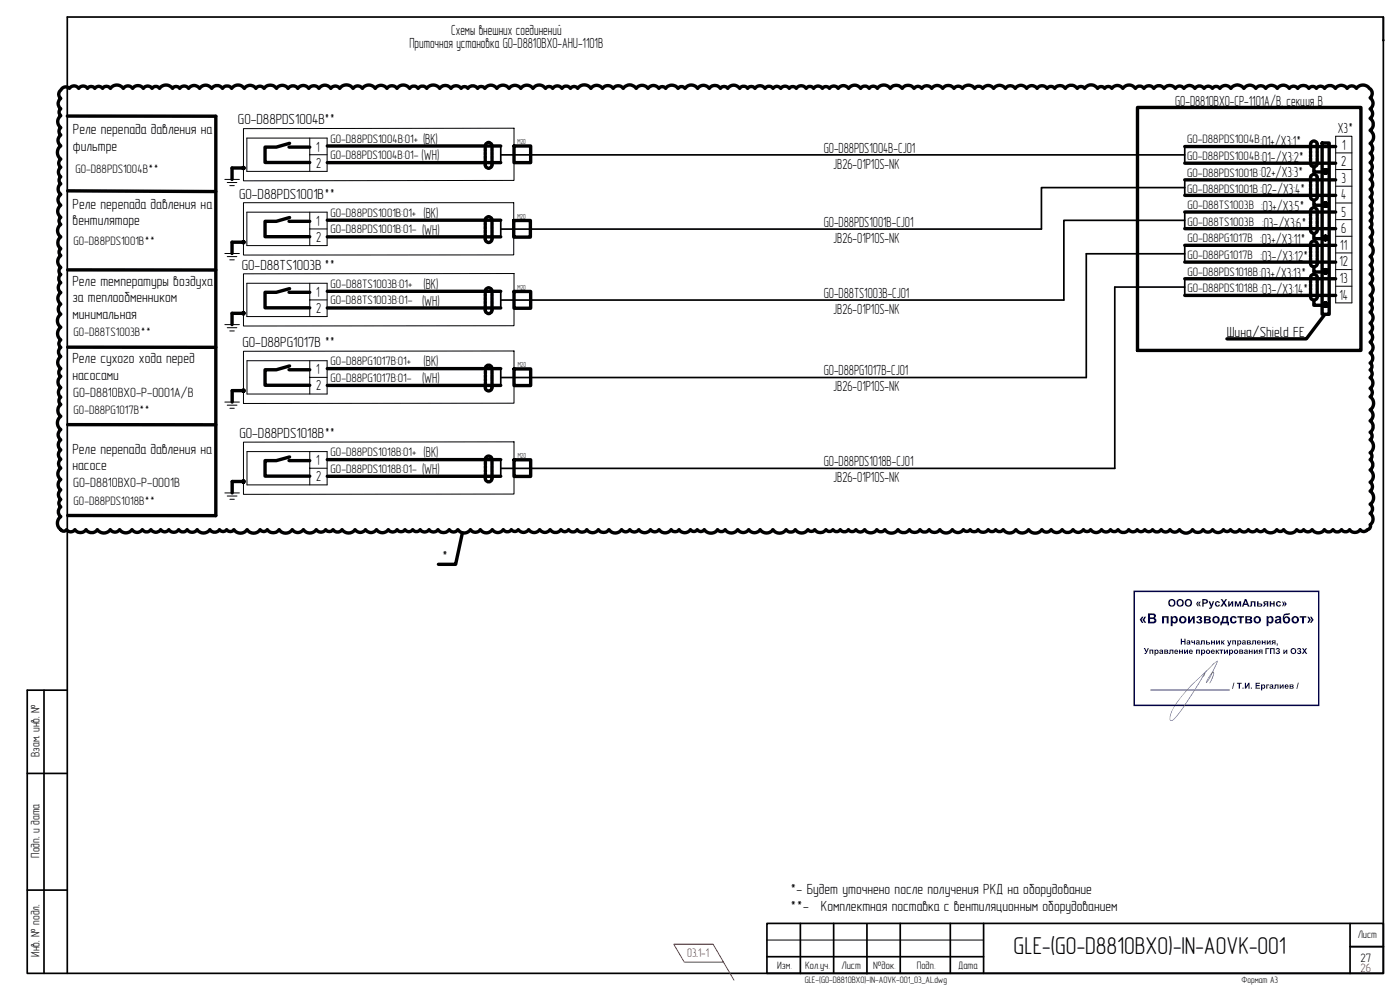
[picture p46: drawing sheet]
<svg xmlns="http://www.w3.org/2000/svg" width="420mm" height="297mm" viewBox="0 0 420 297" stroke-linecap="round" stroke-linejoin="round" font-family="sans-serif">
<defs><g id="words">
<text font-size="7.3" x="304.2" y="286.4">GLE-(G0-D8810BX0)-IN-AOVK-001</text>
<g font-size="4.4">
<text x="135.4" y="10.4">Схемы внешних соединений</text>
<text x="122.9" y="14.4">Приточная установка G0-D8810BX0-AHU-1101B</text>
<text x="352.7" y="31.7">G0-D8810BX0-CP-1101A/B, секция B</text>
<text x="21.9" y="40.2">Реле перепада давления на</text>
<text x="71.4" y="37.3">G0-D88PDS1004B**</text>
<text x="401.5" y="40">X3*</text>
<text x="21.9" y="45.2">фильтре</text>
<text x="94.9" y="45.5">1</text>
<text x="127" y="43.1">(BK)</text>
<text x="247.2" y="45.8">G0-D88PDS1004B-CJ01</text>
<text x="378.2" y="43.7">:01+/X3:1*</text>
<text x="402.8" y="44.9">1</text>
<text x="94.9" y="50.3">2</text>
<text x="126.5" y="48.1">(WH)</text>
<text x="250.1" y="50.7">JB26-01P10S-NK</text>
<text x="378" y="53.2">:02+/X3:3*</text>
<text x="378.3" y="48.6">:01-/X3:2*</text>
<text x="402.5" y="49.9">2</text>
<text x="71.8" y="59.6">G0-D88PDS1001B**</text>
<text x="378.2" y="58.2">:02-/X3:4*</text>
<text x="402.5" y="59.8">4</text>
<text x="402.6" y="54.8">3</text>
<text x="21.8" y="62.6">Реле перепада давления на</text>
<text x="127.1" y="65.4">(BK)</text>
<text x="378.5" y="63.3">:03+/X3:5*</text>
<text x="402.6" y="65">5</text>
<text x="21.8" y="67.6">вентиляторе</text>
<text x="94.9" y="67.8">1</text>
<text x="126.7" y="70.4">(WH)</text>
<text x="247.2" y="68">G0-D88PDS1001B-CJ01</text>
<text x="378.8" y="68.3">:03-/X3:6*</text>
<text x="402.5" y="69.9">6</text>
<text x="94.9" y="72.6">2</text>
<text x="250.1" y="72.9">JB26-01P10S-NK</text>
<text x="378.2" y="73.3">:03+/X3:11*</text>
<text x="402.3" y="75">11</text>
<text x="72.6" y="80.9">G0-D88TS1003B **</text>
<text x="378" y="83.3">:03+/X3:13*</text>
<text x="378.2" y="78.3">:03-/X3:12*</text>
<text x="402" y="79.9">12</text>
<text x="21.8" y="85.7">Реле температуры воздуха</text>
<text x="94.9" y="89.1">1</text>
<text x="127.1" y="86.7">(BK)</text>
<text x="247.2" y="89.3">G0-D88TS1003B-CJ01</text>
<text x="378.2" y="88.3">:03-/X3:14*</text>
<text x="402" y="89.9">14</text>
<text x="402.1" y="85">13</text>
<text x="21.8" y="90.7">за теплообменником</text>
<text x="21.8" y="95.7">минимальная</text>
<text x="94.9" y="93.9">2</text>
<text x="126.7" y="91.7">(WH)</text>
<text x="250.1" y="94.2">JB26-01P10S-NK</text>
<text x="368.2" y="101">Шина/Shield FE</text>
<text x="72.8" y="104.1">G0-D88PG1017B **</text>
<text x="21.8" y="108.9">Реле сухого хода перед</text>
<text x="21.8" y="113.9">насосами</text>
<text x="94.9" y="112.3">1</text>
<text x="127.1" y="109.9">(BK)</text>
<text x="247.2" y="112.5">G0-D88PG1017B-CJ01</text>
<text x="94.9" y="117.1">2</text>
<text x="126.7" y="115">(WH)</text>
<text x="250.1" y="117.4">JB26-01P10S-NK</text>
<text x="71.8" y="131.4">G0-D88PDS1018B**</text>
<text x="21.8" y="136.2">Реле перепада давления на</text>
<text x="127.1" y="137.2">(BK)</text>
<text x="21.8" y="141.2">насосе</text>
<text x="94.9" y="139.6">1</text>
<text x="126.7" y="142.2">(WH)</text>
<text x="247.2" y="139.8">G0-D88PDS1018B-CJ01</text>
<text x="94.9" y="144.4">2</text>
<text x="250.1" y="144.7">JB26-01P10S-NK</text>
<text x="132.6" y="168.3">*</text>
<text x="237.2" y="268.4">*- Будет уточнено после получения РКД на оборудование</text>
<text x="237.2" y="273.4">**-</text>
<text x="246.4" y="273.4">Комплектная поставка с вентиляционным оборудованием</text>
</g>
<g font-size="4">
<text x="22" y="119">G0-D8810BX0-P-0001A/B</text>
<text x="22" y="146.2">G0-D8810BX0-P-0001B</text>
</g>
<g font-size="3.7">
<text x="99.1" y="47.7">G0-D88PDS1004B:01-</text>
<text x="99.2" y="42.8">G0-D88PDS1004B:01+</text>
<text x="356.3" y="43">G0-D88PDS1004B</text>
<text x="356.3" y="48">G0-D88PDS1004B</text>
<text x="22.6" y="51.9">G0-D88PDS1004B**</text>
<text x="356.3" y="53">G0-D88PDS1001B</text>
<text x="356.3" y="58">G0-D88PDS1001B</text>
<text x="99.2" y="65.1">G0-D88PDS1001B:01+</text>
<text x="356.4" y="62.8">G0-D88TS1003B</text>
<text x="99.2" y="70">G0-D88PDS1001B:01-</text>
<text x="356.4" y="67.8">G0-D88TS1003B</text>
<text x="22.1" y="73.6">G0-D88PDS1001B**</text>
<text x="356.4" y="72.8">G0-D88PG1017B</text>
<text x="356.4" y="77.8">G0-D88PG1017B</text>
<text x="356.4" y="82.7">G0-D88PDS1018B</text>
<text x="99.2" y="86.4">G0-D88TS1003B:01+</text>
<text x="356.4" y="87.7">G0-D88PDS1018B</text>
<text x="99.2" y="91.3">G0-D88TS1003B:01-</text>
<text x="22.1" y="100.9">G0-D88TS1003B**</text>
<text x="99.2" y="109.6">G0-D88PG1017B:01+</text>
<text x="99.2" y="114.5">G0-D88PG1017B:01-</text>
<text x="22.1" y="124.1">G0-D88PG1017B**</text>
<text x="99.2" y="136.8">G0-D88PDS1018B:01+</text>
<text x="99.2" y="141.8">G0-D88PDS1018B:01-</text>
<text x="22.1" y="151.4">G0-D88PDS1018B**</text>
<text x="11.8" y="227.1" transform="rotate(-90 11.8 227.1)">Взам. инв. №</text>
<text x="11.8" y="257.3" transform="rotate(-90 11.8 257.3)">Подп. и дата</text>
<text x="11.8" y="287.1" transform="rotate(-90 11.8 287.1)">Инв. № подл.</text>
<text x="408.3" y="288.6">27</text>
</g>
<g font-size="3.7" fill="#f00">
<text x="206.3" y="287.1">03.1-1</text>
<text x="408.3" y="291.6">26</text>
</g>
<g font-size="3.2">
<text x="407.5" y="281.5">Лист</text>
<text x="233.2" y="290.7">Изм.</text>
<text x="241.6" y="290.7">Кол.уч.</text>
<text x="252.6" y="290.7">Лист</text>
<text x="262.1" y="290.7">№док.</text>
<text x="275.1" y="290.7">Подп.</text>
<text x="287.6" y="290.7">Дата</text>
</g>
<g font-size="2.8">
<text x="241.5" y="294.9">GLE-(G0-D8810BX0)-IN-AOVK-001_03_AL.dwg</text>
<text x="372.6" y="294.9">Формат А3</text>
</g>
<g font-size="2.2">
<text x="155.3" y="43.3">М20</text>
<text x="155.3" y="65.6">М20</text>
<text x="155.3" y="86.9">М20</text>
<text x="155.4" y="110.2">М20</text>
<text x="155.4" y="137.4">М20</text>
</g>
</g></defs>
<!-- layer: 0 -->
<g fill="none" stroke="#000" stroke-width=".3">
<path d="M73.1 38.6l81.2-.1v15.6l-81.2 .2zM67.5 53.8h4.3M68.2 54.8h2.9M69 55.7h1.3M74.1 41.4h24.1v10h-24.1zM93 46.4h5.2M93 41.4v10M67.5 76.1h4.3M68.2 77h2.9M69 78h1.3M73.1 60.8h81.1v15.7h-81.1zM74.1 63.7h24.1v10h-24.1z"/>
<path d="M93 63.7v10M93 68.7h5.2M67.5 97.4h4.3M68.2 98.3h2.9M69 99.3h1.3M73.1 82.2l81.2-.1v15.6l-81.2 .1zM74.1 85h24.1v10h-24.1zM93 85v10M93 90h5.2M73.1 105.4l81.2-.1v15.7l-81.2 .1zM74.1 108.2h24.1v10h-24.1zM93 108.2v10"/>
<path d="M93 113.2h5.2M67.5 120.6h4.3M68.2 121.6h2.9M69 122.5h1.3M73.1 132.7l81.2-.1v15.6l-81.2 .1zM74.1 135.5h24.1v10h-24.1zM93 135.5v10M67.5 147.9h4.3M68.2 148.8h2.9M69 149.8h1.3M93 140.5h5.2M230.2 282.1h65"/>
</g>
<g fill="#000" stroke="#000" stroke-width=".3">
<path d="M72.6 50.4v.3l.5-.3zM72.6 50.7l.5-.3-.3 .4zM73.1 50.4l-.3 .4 .3 .1z"/>
<path d="M72.8 50l.3 .4v-.5zM72.8 50l.3 .4-.5-.2zM72.6 50.2v.2h.5z"/>
<path d="M73.1 50.4v.5l.2-.1zM73.1 50.4l.4 .3-.2 .1zM73.1 50.4l.4 .3 .1-.3z"/>
<path d="M73.1 50.4h.5l-.1-.2zM73.3 50l.2 .2-.4 .2zM73.1 49.9v.5l.2-.4z"/>
<path d="M397.7 50.6h.3zM397.6 50.6h.4z"/>
<path d="M397.6 50.6l.6 .1zM397.4 50.7h.8z"/>
<path d="M397.6 52.2h.4zM397.6 52.2l.2 .1z"/>
<path d="M397.4 50.7h.9zM397.3 50.7h1z"/>
<path d="M397.4 52.2h.8zM397.4 52.2h.6z"/>
<path d="M397.3 50.7l1.1 .1zM397.3 50.7l1.1 .1z"/>
<path d="M397.3 52.1h1zM397.3 52.1l.9 .1z"/>
<path d="M397.2 50.8l1.3 .2zM397 51h1.5z"/>
<path d="M397.2 52h1.2zM397.2 52l1.1 .1z"/>
<path d="M397 51l1.6 .1-.1-.1zM397 51l1.6 .1h-1.6z"/>
<path d="M397 51.8h1.5zM397 51.8l1.4 .2z"/>
<path d="M397 51.1l1.6 .2zM397 51.1l1.6 .2z"/>
<path d="M397 51.7h1.6zM397 51.7l1.5 .1z"/>
<path d="M397 51.3l1.7 .1-.1-.1zM397 51.3l1.7 .1h-1.8z"/>
<path d="M397 51.6h1.6zM397 51.6l1.6 .1z"/>
<path d="M396.9 51.4l1.7 .2 .1-.2zM396.9 51.4l1.7 .2h-1.6z"/>
<path d="M72.6 72.7v.2l.5-.2zM72.6 72.9l.5-.2-.3 .4zM73.1 72.7l-.3 .4 .3 .1z"/>
<path d="M72.8 72.2l.3 .5v-.5zM72.8 72.2l.3 .5-.5-.3zM72.6 72.4v.3h.5z"/>
<path d="M73.1 72.7v.5l.2-.1zM73.1 72.7l.4 .2-.2 .2zM73.1 72.7l.4 .2 .1-.2z"/>
<path d="M73.1 72.7h.5l-.1-.3zM73.3 72.2l.2 .2-.4 .3zM73.1 72.2v.5l.2-.5z"/>
<path d="M397.7 60.6h.3zM397.6 60.6h.4z"/>
<path d="M397.7 70.6h.3zM397.6 70.6h.4z"/>
<path d="M397.6 60.6h.6zM397.4 60.6h.8z"/>
<path d="M397.6 62.2h.4zM397.6 62.2l.2 .1z"/>
<path d="M397.6 70.6h.6zM397.4 70.6h.8z"/>
<path d="M397.6 72.2h.4zM397.6 72.2h.2z"/>
<path d="M397.4 60.6l.9 .1zM397.3 60.7h1z"/>
<path d="M397.4 62.2h.8zM397.4 62.2h.6z"/>
<path d="M397.4 70.6l.9 .1zM397.3 70.7h1z"/>
<path d="M397.4 72.2h.8zM397.4 72.2h.6z"/>
<path d="M397.3 60.7l1.1 .1zM397.3 60.7l1.1 .1z"/>
<path d="M397.3 62.1h1zM397.3 62.1l.9 .1z"/>
<path d="M397.3 70.7l1.1 .2zM397.3 70.7l1.1 .2h-1.2z"/>
<path d="M397.3 72.1h1zM397.3 72.1l.9 .1z"/>
<path d="M397.2 60.8l1.3 .1zM397 60.9h1.5z"/>
<path d="M397.2 62h1.2zM397.2 62l1.1 .1z"/>
<path d="M397.2 70.9l1.3 .1zM397 71h1.5z"/>
<path d="M397.2 72h1.2zM397.2 72l1.1 .1z"/>
<path d="M397 60.9l1.6 .2-.1-.2zM397 60.9l1.6 .2h-1.6z"/>
<path d="M397 61.9h1.5zM397 61.9l1.4 .1z"/>
<path d="M397 71l1.6 .1zM397 71l1.6 .1z"/>
<path d="M397 71.9h1.5zM397 71.9l1.4 .1z"/>
<path d="M397 61.1l1.6 .1zM397 61.1l1.6 .1z"/>
<path d="M397 61.7l1.5 .2 .1-.2zM397 61.7l1.5 .2h-1.5z"/>
<path d="M397 71.1l1.6 .2v-.2zM397 71.1l1.6 .2h-1.6z"/>
<path d="M397 71.7h1.6zM397 71.7l1.5 .2z"/>
<path d="M397 61.2l1.7 .2-.1-.2zM397 61.2l1.7 .2h-1.8z"/>
<path d="M397 61.6h1.6zM397 61.6l1.6 .1z"/>
<path d="M397 71.3l1.7 .1zM397 71.3l1.7 .1z"/>
<path d="M397 71.6l1.6 .1v-.1zM397 71.6l1.6 .1h-1.6z"/>
<path d="M396.9 61.4l1.7 .2 .1-.2zM396.9 61.4l1.7 .2h-1.6z"/>
<path d="M396.9 71.4l1.7 .2 .1-.2zM396.9 71.4l1.7 .2h-1.6z"/>
<path d="M72.6 94v.2l.5-.2zM72.6 94.2l.5-.2-.3 .4zM73.1 94l-.3 .4 .3 .1z"/>
<path d="M72.8 93.5l.3 .5v-.5zM72.8 93.5l.3 .5-.5-.2zM72.6 93.8v.2h.5z"/>
<path d="M73.1 94v.5l.2-.1zM73.1 94l.4 .2-.2 .2zM73.1 94l.4 .2 .1-.2z"/>
<path d="M73.1 94h.5l-.1-.2zM73.3 93.5l.2 .3-.4 .2zM73.1 93.5v.5l.2-.5z"/>
<path d="M397.7 80.5l.3 .1zM397.6 80.6h.4z"/>
<path d="M397.7 90.6h.3zM397.6 90.6h.4z"/>
<path d="M397.6 80.6h.6zM397.4 80.6h.8z"/>
<path d="M397.6 82.2h.4zM397.6 82.2h.2z"/>
<path d="M397.6 90.6l.6 .1zM397.4 90.7h.8z"/>
<path d="M397.6 92.2h.4zM397.6 92.2l.2 .1z"/>
<path d="M397.4 80.6l.9 .1zM397.3 80.7h1z"/>
<path d="M397.4 82.2h.8zM397.4 82.2h.6z"/>
<path d="M397.4 90.7h.9zM397.3 90.7h1z"/>
<path d="M397.4 92.2h.8zM397.4 92.2h.6z"/>
<path d="M397.3 80.7l1.1 .1zM397.3 80.7l1.1 .1h-1.2z"/>
<path d="M397.3 82.1h1zM397.3 82.1l.9 .1z"/>
<path d="M397.3 90.7l1.1 .1zM397.3 90.7l1.1 .1z"/>
<path d="M397.3 92.1h1zM397.3 92.1l.9 .1z"/>
<path d="M397.2 80.8l1.3 .2zM397.2 80.8l1.3 .2h-1.5z"/>
<path d="M397.2 82h1.2zM397.2 82l1.1 .1z"/>
<path d="M397.2 90.8l1.3 .2zM397 91h1.5z"/>
<path d="M397.2 92h1.2zM397.2 92l1.1 .1z"/>
<path d="M397 81l1.6 .1zM397 81l1.6 .1z"/>
<path d="M397 81.9h1.5zM397 81.9l1.4 .1z"/>
<path d="M397 91l1.6 .1zM397 91l1.6 .1z"/>
<path d="M397 91.8h1.5zM397 91.8l1.4 .2z"/>
<path d="M397 81.1l1.6 .2v-.2zM397 81.1l1.6 .2h-1.6z"/>
<path d="M397 81.7h1.6zM397 81.7l1.5 .2z"/>
<path d="M397 91.1l1.6 .2v-.2zM397 91.1l1.6 .2h-1.6z"/>
<path d="M397 91.7h1.6zM397 91.7l1.5 .1z"/>
<path d="M397 81.3l1.7 .1zM397 81.3l1.7 .1z"/>
<path d="M397 81.6l1.6 .1v-.1zM397 81.6l1.6 .1h-1.6z"/>
<path d="M397 91.3l1.7 .1-.1-.1zM397 91.3l1.7 .1h-1.8z"/>
<path d="M397 91.6l1.6 .1v-.1zM397 91.6l1.6 .1h-1.6z"/>
<path d="M396.9 81.4l1.7 .2 .1-.2zM396.9 81.4l1.7 .2h-1.6z"/>
<path d="M396.9 91.4h1.8zM396.9 91.4l1.7 .2z"/>
<path d="M72.6 117.2v.3l.5-.3zM72.6 117.5l.5-.3-.3 .4zM73.1 117.2l-.3 .4 .3 .1z"/>
<path d="M72.8 116.8l.3 .4v-.5zM72.8 116.8l.3 .4-.5-.2zM72.6 117v.2h.5z"/>
<path d="M73.1 117.2v.5l.2-.1zM73.1 117.2l.4 .3-.2 .1zM73.1 117.2l.4 .3 .1-.3z"/>
<path d="M73.1 117.2h.5l-.1-.2zM73.3 116.8l.2 .2-.4 .2zM73.1 116.7v.5l.2-.4z"/>
<path d="M72.6 144.5v.2l.5-.2zM72.6 144.7l.5-.2-.3 .4zM73.1 144.5l-.3 .4 .3 .1z"/>
<path d="M72.8 144l.3 .5v-.5zM72.8 144l.3 .5-.5-.3zM72.6 144.2v.3h.5z"/>
<path d="M73.1 144.5v.5l.2-.1zM73.1 144.5l.4 .2-.2 .2zM73.1 144.5l.4 .2 .1-.2z"/>
<path d="M73.1 144.5h.5l-.1-.3zM73.3 144l.2 .2-.4 .3zM73.1 144v.5l.2-.5z"/>
</g>
<g fill="none" stroke="#000" stroke-width=".51">
<path d="M150.3 43.8v5M150.3 46.5h205.3M355.6 56.3h-43.1v12.4h-162.2M355.6 44v5M355.6 54v4.6M150.3 66.1v5M355.6 66.1h-36.3v23.9h-169M355.6 63.6v5M355.6 73.6v5M355.6 76.1h-29.6v37.2h-175.7M150.3 87.4v5M355.6 83.6v5"/>
<path d="M355.6 86.1h-21v54.4h-184.3M150.3 110.6v5M150.3 138v4.9"/>
</g>
<g fill="none" stroke="#000" stroke-width="1">
<path d="M98.2 48.8h52.1M98.2 43.8h52.1M145.6 49.1l.4 1.1M145.6 44.6v.7M145.6 45.7v.7M145.6 46.8v.8M145.6 47.9v.8M146 43l-.4 1.2M146.3 50.4h.7M146.3 42.8h.7M147.3 43l.4 1.2M147.7 49.1l-.4 1.1"/>
<path d="M147.7 44.6v.7M147.7 45.7v.7M147.7 46.8v.8M147.7 47.9v.8M355.6 58.6h45.3M355.6 44h45.3M355.6 49h45.3M355.6 54h45.3M393.3 48.6v.6l.4 .6M393.3 58.6v.7l.4 .5M393.3 44.1v.8M393.3 45.2v.8"/>
<path d="M393.3 46.4v.7M393.3 47.5v.7M393.3 54.1v.7M393.3 55.2v.8M393.3 56.4v.7M393.3 57.5v.7M393.6 42.6l-.3 .5v.7M393.6 52.6l-.3 .5v.6M394 50h.7M394 42.4h.7M394 60h.7M394 52.4h.7"/>
<path d="M395 42.6l.3 .4v.8M395 52.6l.3 .3v.8M395.3 48.6v.8l-.3 .4M395.3 58.6v.8l-.3 .4M395.3 44.1v.8M395.3 45.2v.8M395.3 46.4v.7M395.3 47.5v.7M395.3 54.1v.7M395.3 55.2v.8M395.3 56.4v.7M395.3 57.5v.7"/>
<path d="M98.2 71.1h52.1M98.2 66.1h52.1M145.6 71.3l.4 1.2M145.6 66.8v.8M145.6 68v.7M145.6 69.1v.7M145.6 70.2v.7M146 65.3l-.4 1.1M146.3 72.7h.7M146.3 65.1h.7M147.3 65.3l.4 1.1M147.7 71.3l-.4 1.2"/>
<path d="M147.7 66.8v.8M147.7 68v.7M147.7 69.1v.7M147.7 70.2v.7M355.6 63.6h45.3M355.6 68.6h45.3M355.6 73.6h45.3M355.6 78.6h45.3M393.3 68.6v.6l.4 .6M393.3 78.6v.6l.4 .6M393.3 64.1v.8M393.3 65.3v.7"/>
<path d="M393.3 66.4v.7M393.3 67.5v.7M393.3 74.1v.8M393.3 75.3v.7M393.3 76.4v.7M393.3 77.5v.8M393.6 62.6l-.3 1.1M393.6 72.6l-.3 1.1M394 70h.7M394 62.4h.7M394 80h.7M394 72.4h.7"/>
<path d="M395 62.6l.3 .3v.8M395 72.6l.3 .4v.7M395.3 68.6v.8l-.3 .4M395.3 78.6v.8l-.3 .4M395.3 64.1v.8M395.3 65.3v.7M395.3 66.4v.7M395.3 67.5v.7M395.3 74.1v.8M395.3 75.3v.7M395.3 76.4v.7M395.3 77.5v.8"/>
<path d="M98.2 92.4h52.1M98.2 87.4h52.1M145.6 92.7l.4 1.1M145.6 88.2v.7M145.6 89.3v.7M145.6 90.4v.7M145.6 91.5v.8M146 86.6l-.4 1.2M146.3 94h.7M146.3 86.4h.7M147.3 86.6l.4 1.2M147.7 92.7l-.4 1.1"/>
<path d="M147.7 88.2v.7M147.7 89.3v.7M147.7 90.4v.7M147.7 91.5v.8M355.6 83.6h45.3M355.6 88.6h45.3M393.3 88.6v.6l.4 .6M393.3 84.1v.8M393.3 85.2v.8M393.3 86.3v.8M393.3 87.5v.8M393.6 82.6l-.3 1.1"/>
<path d="M394 90h.7M394 82.4h.7M395 82.6l.3 .4v.7M395.3 88.6v.8l-.3 .4M395.3 84.1v.8M395.3 85.2v.8M395.3 86.3v.8M395.3 87.5v.8M98.2 115.6h52.1M98.2 110.6h52.1M145.7 115.9v.8l.3 .3M145.7 111.4v.7"/>
<path d="M145.7 112.5v.8M145.7 113.6v.8M145.7 114.8v.7M146 109.8l-.3 .4v.8M146.3 109.6h.7M146.3 117.2h.7M147.3 109.8l.4 1.2M147.7 115.9l-.4 1.1M147.7 111.4v.7M147.7 112.5v.8M147.7 113.6v.8M147.7 114.8v.7"/>
<path d="M98.2 137.9h52.1M145.7 138.6v.8M145.7 139.8v.7M146 137.1l-.3 .4v.8M146.3 136.9h.7M147.3 137.1l.4 1.2M147.7 138.6v.8M147.7 139.8v.7M98.2 142.9h52.1M145.7 143.2v.7l.3 .4M145.7 140.9v.7M145.7 142v.8"/>
<path d="M146.3 144.5h.7M147.7 143.2l-.4 1.1M147.7 140.9v.7M147.7 142v.8"/>
</g>
<!-- layer: 0 -->
<g fill="none" stroke="#000" stroke-width="1">
<path d="M18.6 26.5a1.53 1.53 0 0 1 2.2 0 1.66 1.66 0 0 1 2.8 0 1.56 1.56 0 0 1 2.6 0 1.32 1.32 0 0 1 2.2 0 1.38 1.38 0 0 1 2.4 0 1.42 1.42 0 0 1 2.3 0 2.33 2.33 0 0 1 3.9 0 1.66 1.66 0 0 1 2.8 0 1.95 1.95 0 0 1 3.2 0 1.56 1.56 0 0 1 2.6 0 1.36 1.36 0 0 1 2.3 0 2.37 2.37 0 0 1 3.9 0 1.28 1.28 0 0 1 2.1 0 1.6 1.6 0 0 1 2.7 0 1.98 1.98 0 0 1 3.3 0 2.19 2.19 0 0 1 3.6 0 1.95 1.95 0 0 1 3.3 0 1.67 1.67 0 0 1 2.7 0 2.29 2.29 0 0 1 3.8 0 2.08 2.08 0 0 1 3.5 0 1.45 1.45 0 0 1 2.4 0 2.27 2.27 0 0 1 3.8 0 2.08 2.08 0 0 1 3.4 0 1.78 1.78 0 0 1 3 0 1.98 1.98 0 0 1 3.3 0 1.85 1.85 0 0 1 3 0 2.11 2.11 0 0 1 3.6 0 1.6 1.6 0 0 1 2.6 0 2.44 2.44 0 0 1 4.1 0 1.66 1.66 0 0 1 2.8 0 2.33 2.33 0 0 1 3.8 0 2.12 2.12 0 0 1 3.5 0 1.81 1.81 0 0 1 3 0 2.29 2.29 0 0 1 3.8 0 1.53 1.53 0 0 1 2.6 0 1.57 1.57 0 0 1 2.6 0 2.37 2.37 0 0 1 3.9 0 2.06 2.06 0 0 1 3.3 0 1.85 1.85 0 0 1 3.1 0 1.21 1.21 0 0 1 2 0 1.78 1.78 0 0 1 2.9 0 1.28 1.28 0 0 1 2.2 0 2.15 2.15 0 0 1 3.6 0 2.23 2.23 0 0 1 3.7 0 2.12 2.12 0 0 1 3.5 0 2.19 2.19 0 0 1 3.6 0 2.25 2.25 0 0 1 3.8 0 1.28 1.28 0 0 1 2.2 0 1.66 1.66 0 0 1 2.8 0 1.53 1.53 0 0 1 2.5 0 1.28 1.28 0 0 1 2.2 0 2.4 2.4 0 0 1 3.9 0 2.08 2.08 0 0 1 3.5 0 1.95 1.95 0 0 1 3.2 0 1.81 1.81 0 0 1 3 0 2.32 2.32 0 0 1 3.9 0 2.16 2.16 0 0 1 3.6 0 1.94 1.94 0 0 1 3.2 0 1.21 1.21 0 0 1 2.1 0 2.27 2.27 0 0 1 3.7 0 1.25 1.25 0 0 1 2.1 0 2.29 2.29 0 0 1 3.8 0 2.08 2.08 0 0 1 3.5 0 2.02 2.02 0 0 1 3.3 0 1.32 1.32 0 0 1 2.2 0 2.15 2.15 0 0 1 3.6 0 1.42 1.42 0 0 1 2.4 0 1.32 1.32 0 0 1 2.2 0 1.81 1.81 0 0 1 3 0 1.46 1.46 0 0 1 2.4 0 1.38 1.38 0 0 1 2.3 0 1.53 1.53 0 0 1 2.6 0 1.29 1.29 0 0 1 2.1 0 1.77 1.77 0 0 1 2.9 0 1.36 1.36 0 0 1 2.3 0 1.56 1.56 0 0 1 2.6 0 1.29 1.29 0 0 1 2.1 0 1.56 1.56 0 0 1 2.6 0 1.87 1.87 0 0 1 3.2 0 2.15 2.15 0 0 1 3.6 0 1.57 1.57 0 0 1 2.6 0 1.45 1.45 0 0 1 2.4 0 2.33 2.33 0 0 1 3.9 0 2.2 2.2 0 0 1 3.6 0 2.16 2.16 0 0 1 3.5 0 1.38 1.38 0 0 1 2.3 0 1.77 1.77 0 0 1 3 0 1.98 1.98 0 0 1 3.3 0 2.06 2.06 0 0 1 3.4 0 1.53 1.53 0 0 1 2.5 0 2.23 2.23 0 0 1 3.7 0 1.46 1.46 0 0 1 2.4 0 1.94 1.94 0 0 1 3.3 0 2.12 2.12 0 0 1 3.5 0 1.77 1.77 0 0 1 3 0 2.04 2.04 0 0 1 3.4 0 1.87 1.87 0 0 1 3.1 0 1.81 1.81 0 0 1 3 0 1.4 1.4 0 0 1 2.3 0 1.91 1.91 0 0 1 3.2 0 2.2 2.2 0 0 1 3.6 0 1.32 1.32 0 0 1 2.2 0 2.32 2.32 0 0 1 3.9 0 1.29 1.29 0 0 1 2.1 0 1.28 1.28 0 0 1 2.2 0 1.98 1.98 0 0 1 3.3 0 2.25 2.25 0 0 1 3.7 0 1.57 1.57 0 0 1 2.6 0 1.77 1.77 0 0 1 3 0 1.85 1.85 0 0 1 3 0 2.06 2.06 0 0 1 3.4 0 1.52 1.52 0 0 1 2.6 0 1.98 1.98 0 0 1 3.3 0 1.67 1.67 0 0 1 2.8 0 1.49 1.49 0 0 1 2.5 0 1.36 1.36 0 0 1 2.2 0 1.98 1.98 0 0 1 3.3 0 2.32 2.32 0 0 1 3.9 0 2.15 2.15 0 0 1 3.6 0 1.77 1.77 0 0 1 3 0 2.08 2.08 0 0 1 3.4 0 2.15 2.15 0 0 1 3.6 0 1.53 1.53 0 0 1 2.6 0 2.02 2.02 0 0 1 3.3 0 1.36 1.36 0 0 1 2.3 0 1.45 1.45 0 0 1 2.4 0 1.99 1.99 0 0 1 3.3 0 2.12 2.12 0 0 1 3.5 0 1.66 1.66 0 0 1 2.8 0 2.55 2.55 0 0 1 4.2 .2 1.79 1.79 0 0 1-.1 2.7 1.98 1.98 0 0 1 0 3.3 1.7 1.7 0 0 1 0 2.8 2.2 2.2 0 0 1 0 3.6 2.36 2.36 0 0 1 0 3.9 1.78 1.78 0 0 1 0 3 1.7 1.7 0 0 1 0 2.8 1.49 1.49 0 0 1 0 2.5 1.53 1.53 0 0 1 0 2.5 1.78 1.78 0 0 1 0 3 1.42 1.42 0 0 1 0 2.3 1.57 1.57 0 0 1 0 2.6 1.36 1.36 0 0 1 0 2.3 1.4 1.4 0 0 1 0 2.2 1.21 1.21 0 0 1 0 2.1 1.7 1.7 0 0 1 0 2.8 1.4 1.4 0 0 1 0 2.3 2.16 2.16 0 0 1 0 3.5 1.53 1.53 0 0 1 0 2.6 1.67 1.67 0 0 1 0 2.7 1.7 1.7 0 0 1 0 2.9 2.12 2.12 0 0 1 0 3.5 1.57 1.57 0 0 1 0 2.6 1.49 1.49 0 0 1 0 2.5 2.02 2.02 0 0 1 0 3.3 1.63 1.63 0 0 1 0 2.7 1.78 1.78 0 0 1 0 2.9 1.94 1.94 0 0 1 0 3.3 1.81 1.81 0 0 1 0 3 1.25 1.25 0 0 1 0 2.1 1.38 1.38 0 0 1 0 2.3 1.95 1.95 0 0 1 0 3.2 1.49 1.49 0 0 1 0 2.5 2.36 2.36 0 0 1 0 4 1.98 1.98 0 0 1 0 3.3 2.1 2.1 0 0 1 0 3.4 1.36 1.36 0 0 1 0 2.2 2.37 2.37 0 0 1 0 3.9 1.25 1.25 0 0 1 0 2.1 1.89 1.89 0 0 1 0 3.1 2.23 2.23 0 0 1 0 3.7 1.6 1.6 0 0 1 0 2.6 2.36 2.36 0 0 1 0 4 1.67 1.67 0 0 1 0 2.7 2.06 2.06 0 0 1 0 3.4 1.04 1.04 0 0 1-.9 1.5 1.24 1.24 0 0 1-2.1 0 1.91 1.91 0 0 1-3.2 0 1.46 1.46 0 0 1-2.4 0 1.57 1.57 0 0 1-2.5 0 1.57 1.57 0 0 1-2.6 0 2.23 2.23 0 0 1-3.7 0 1.53 1.53 0 0 1-2.6 0 1.25 1.25 0 0 1-2 0 2.36 2.36 0 0 1-4 0 1.21 1.21 0 0 1-2 0 2.27 2.27 0 0 1-3.7 0 1.35 1.35 0 0 1-2.3 0 1.53 1.53 0 0 1-2.5 0 1.56 1.56 0 0 1-2.7 0 1.63 1.63 0 0 1-2.7 0 1.24 1.24 0 0 1-2.1 0 1.98 1.98 0 0 1-3.3 0 1.7 1.7 0 0 1-2.8 0 1.91 1.91 0 0 1-3.2 0 2.32 2.32 0 0 1-3.9 0 1.7 1.7 0 0 1-2.8 0 1.6 1.6 0 0 1-2.7 0 1.57 1.57 0 0 1-2.6 0 1.38 1.38 0 0 1-2.3 0 1.35 1.35 0 0 1-2.3 0 1.53 1.53 0 0 1-2.5 0 1.95 1.95 0 0 1-3.3 0 1.36 1.36 0 0 1-2.2 0 1.63 1.63 0 0 1-2.7 0 1.94 1.94 0 0 1-3.3 0 1.28 1.28 0 0 1-2.1 0 1.87 1.87 0 0 1-3.2 0 1.99 1.99 0 0 1-3.2 0 1.98 1.98 0 0 1-3.3 0 1.66 1.66 0 0 1-2.8 0 2.4 2.4 0 0 1-4 0 2.29 2.29 0 0 1-3.8 0 2.29 2.29 0 0 1-3.8 0 1.36 1.36 0 0 1-2.3 0 1.36 1.36 0 0 1-2.2 0 1.85 1.85 0 0 1-3.1 0 1.42 1.42 0 0 1-2.3 0 1.21 1.21 0 0 1-2.1 0 1.98 1.98 0 0 1-3.3 0 2.25 2.25 0 0 1-3.7 0 1.95 1.95 0 0 1-3.3 0 1.67 1.67 0 0 1-2.7 0 1.91 1.91 0 0 1-3.2 0 2.1 2.1 0 0 1-3.4 0 2.36 2.36 0 0 1-3.9 0 1.46 1.46 0 0 1-2.5 0 2.19 2.19 0 0 1-3.6 0 1.56 1.56 0 0 1-2.6 0 1.36 1.36 0 0 1-2.3 0 1.5 1.5 0 0 1-2.4 0 1.32 1.32 0 0 1-2.2 0 1.25 1.25 0 0 1-2.1 0 2.06 2.06 0 0 1-3.4 0 1.21 1.21 0 0 1-2 0 2.29 2.29 0 0 1-3.8 0 1.67 1.67 0 0 1-2.8 0 2.4 2.4 0 0 1-4 0 2.29 2.29 0 0 1-3.8 0 2.04 2.04 0 0 1-3.4 0 1.98 1.98 0 0 1-3.3 0 2.25 2.25 0 0 1-3.8 0 1.4 1.4 0 0 1-2.3 0 2.4 2.4 0 0 1-3.9 0 1.24 1.24 0 0 1-2.1 0 1.21 1.21 0 0 1-2.1 0 2.04 2.04 0 0 1-3.4 0 1.42 1.42 0 0 1-2.4 0 2.19 2.19 0 0 1-3.6 0 1.53 1.53 0 0 1-2.6 0 2.12 2.12 0 0 1-3.5 0 1.63 1.63 0 0 1-2.7 0 1.45 1.45 0 0 1-2.4 0 2.29 2.29 0 0 1-3.8 0 1.91 1.91 0 0 1-3.2 0 2.08 2.08 0 0 1-3.5 0 1.74 1.74 0 0 1-2.9 0 1.57 1.57 0 0 1-2.6 0 1.38 1.38 0 0 1-2.3 0 1.95 1.95 0 0 1-3.2 0 1.87 1.87 0 0 1-3.1 0 1.98 1.98 0 0 1-3.3 0 1.87 1.87 0 0 1-3.2 0 1.25 1.25 0 0 1-2 0 1.46 1.46 0 0 1-2.5 0 1.98 1.98 0 0 1-3.3 0 2.15 2.15 0 0 1-3.6 0 1.77 1.77 0 0 1-2.9 0 2.25 2.25 0 0 1-3.8 0 1.52 1.52 0 0 1-2.6 0 2.06 2.06 0 0 1-3.4 0 1.6 1.6 0 0 1-2.6 0 1.6 1.6 0 0 1-2.7 0 1.36 1.36 0 0 1-2.2 0 1.38 1.38 0 0 1-2.4 0 1.42 1.42 0 0 1-2.3 0 1.56 1.56 0 0 1-2.7 0 2.16 2.16 0 0 1-3.5 0 1.98 1.98 0 0 1-3.3 0 1.87 1.87 0 0 1-3.1 0 2.37 2.37 0 0 1-3.9 0 1.63 1.63 0 0 1-2.8 0 1.32 1.32 0 0 1-2.2 0 1.7 1.7 0 0 1-2.8 0 2.33 2.33 0 0 1-3.8 0 2.02 2.02 0 0 1-3.4 0 2.36 2.36 0 0 1-3.9 0 2.16 2.16 0 0 1-3.6 0 1.28 1.28 0 0 1-2.1 0 2.32 2.32 0 0 1-3.9 0 2.4 2.4 0 0 1-4 0 1.28 1.28 0 0 1-2.2 0 1.28 1.28 0 0 1-2.1 0 1.74 1.74 0 0 1-2.9 0 2.29 2.29 0 0 1-3.8 0 1.81 1.81 0 0 1-3 0 1.53 1.53 0 0 1-2.6 0 1.77 1.77 0 0 1-2.9 0 1.45 1.45 0 0 1-2.5 0 1.73 1.73 0 0 1-2.9 0 1.57 1.57 0 0 1-2.6 0 1.83 1.83 0 0 1-3.1 0 2.27 2.27 0 0 1-3.7 0 1.66 1.66 0 0 1-2.8 0 2.37 2.37 0 0 1-3.9 0 2.06 2.06 0 0 1-3.4 0 2.02 2.02 0 0 1-3.3 0 1.49 1.49 0 0 1-2.5 0 1.2 1.2 0 0 1-2.1-.3 2.36 2.36 0 0 1 .3-3.6 1.84 1.84 0 0 1 0-2.9 1.36 1.36 0 0 1 0-2.3 1.8 1.8 0 0 1 0-2.8 1.89 1.89 0 0 1 0-3.1 2.1 2.1 0 0 1 0-3.5 1.65 1.65 0 0 1 0-2.6 1.72 1.72 0 0 1 0-2.8 1.86 1.86 0 0 1 0-3 1.89 1.89 0 0 1 0-3.1 2.46 2.46 0 0 1 0-4 2.22 2.22 0 0 1 0-3.5 1.38 1.38 0 0 1 0-2.2 1.8 1.8 0 0 1 0-2.9 2.07 2.07 0 0 1 0-3.4 1.44 1.44 0 0 1 0-2.3 2.24 2.24 0 0 1 0-3.6 1.69 1.69 0 0 1 0-2.7 1.4 1.4 0 0 1 0-2.3 2.31 2.31 0 0 1 0-3.8 2.41 2.41 0 0 1 0-3.9 1.86 1.86 0 0 1 0-3 2.14 2.14 0 0 1 0-3.5 1.82 1.82 0 0 1 0-3 1.57 1.57 0 0 1 0-2.4 1.29 1.29 0 0 1 0-2.2 2.2 2.2 0 0 1 0-3.5 1.27 1.27 0 0 1 0-2.1 2.22 2.22 0 0 1 0-3.5 2.27 2.27 0 0 1 0-3.8 1.29 1.29 0 0 1 0-2.1 2.24 2.24 0 0 1 0-3.6 1.99 1.99 0 0 1 0-3.3 1.97 1.97 0 0 1 0-3.2 1.36 1.36 0 0 1 0-2.1 1.76 1.76 0 0 1 0-2.8 1.5 1.5 0 0 1 0-2.5 2.46 2.46 0 0 1 0-3.9 1.99 1.99 0 0 1 0-3.3 1.38 1.38 0 0 1 0-2.2 2.2 2.2 0 0 1 0-3.6 1.31 1.31 0 0 1 0-2.1 1.89 1.89 0 0 1 0-3.1 1.68 1.68 0 0 1 .2-2.7zM20.2 34.8l44.6 .1v119.8h-44.5M341.4 32.2h67v72.9h-67zM20.3 57.3l44.5 .2M73.1 50.4h-3.5v3.4M86.7 44.1h6.3M86.9 43l-4 1.1h-3.4v4.7h13.5M154.3 43.8h5v5h-5zM394.3 50.1v1.5h3.4M396.8 42.9h2.1v51.4h-2.1zM73.1 72.7h-3.5v3.4M86.7 66.4h6.3"/>
<path d="M86.9 65.3l-4 1.1h-3.4v4.6h13.5M154.2 66.2h5v4.9h-5zM394.3 60.1v1.5h3.4M394.3 70v1.6h3.4M20.3 81h44.5M73.1 94h-3.5v3.4M86.7 87.7h6.3M86.9 86.6l-4 1.1h-3.4v4.7h13.5M154.3 87.4h5v5.1h-5zM394.3 80v1.6h3.4M394.3 90v1.6h3.4M397.6 94.4l-5.6 7.3h-23.8"/>
<path d="M20.3 104.2h44.5M73.1 117.2h-3.4v3.4M86.7 110.9h6.3M86.9 109.8l-4 1.1h-3.4v4.7h13.5M154.3 110.7h5v5h-5zM20.3 127.4l44.5 .1M86.7 138.2h6.3M86.9 137.1l-4 1.1h-3.4v4.7h13.5M154.3 138h5v4.9h-5zM73.1 144.5h-3.4v3.4M138.8 159.9l-2.1 9.4h-5.1"/>
</g>
<path d="M415.2 5.1v7M13.2 207.1v84.9M20.2 207.1h-12v84.9h407v-286.9h-395v286.9M8.2 232.1h12M8.2 267.1h12" fill="none" stroke="#000" stroke-width=".51"/>
<circle cx="415.2" cy="12.1" r=".22" fill="#000" stroke="#000" stroke-width=".3"/>
<path d="M400.9 40.9h4.8v50h-4.8zM400.9 45.9h4.8M400.9 50.9h4.8M400.9 55.9h4.8M400.9 60.9h4.8M400.9 65.9h4.8M400.9 70.9h4.8M400.9 75.9h4.8M400.9 80.9h4.8M400.9 85.9h4.8" fill="none" stroke="#000" stroke-width=".3"/>
<!-- layer: 0 -->
<path d="M230.2 277.1h185v14.9h-185zM240.2 277.1v15M250.2 277.1v14.9M260.2 277.2v15M270.2 277.1v14.9M285.2 277.1v14.9M295.2 277.1v14.9M405.2 277.1v15M230.2 287h65" fill="none" stroke="#000" stroke-width=".51"/>
<path d="M405.2 284h10" fill="none" stroke="#000" stroke-width=".59"/>
<path d="M340.4 177.4h55.4v34.2h-55.4z" fill="none" stroke="#000080" stroke-width=".45"/>
<g fill="#000080">
<path d="M342.7 185h.5l-.6 1 .6 .9h-.5l-.7-.9zM343.5 185h.5l-.6 1 .6 .9h-.5l-.6-.9zM344.5 184h1.2a.8 .8 0 0 1 1.1 .4 .8 .8 0 0 1-.3 1 .89 .89 0 0 1 .5 1.3 .89 .89 0 0 1-1.3 .3h-1.2zM345.1 184.5v.7a.88 .88 0 0 0 1.2-.3 .86 .86 0 0 0-1.2-.4zM345.1 185.7v.8h.9a.44 .44 0 0 0 .4-.6 .44 .44 0 0 0-.6-.2zM348.8 184.9h1.9v2.1h-.6v-1.7h-.8v1.7h-.5zM351.3 184.9h.6v.3a1.03 1.03 0 0 1 1.5 0 1.03 1.03 0 0 1-.1 1.5 .84 .84 0 0 1-1.4 .1v1.1h-.6zM352.1 185.4a.63 .63 0 0 0-.2 .9 .63 .63 0 0 0 .9 .2 .63 .63 0 0 0 .1-.9 .63 .63 0 0 0-.8-.2zM353.8 186a1.15 1.15 0 0 1 2.3 0 1.15 1.15 0 0 1-2.3 0zM354.6 185.5a.66 .66 0 0 0 0 1 .66 .66 0 0 0 1-.2 .66 .66 0 0 0-.4-1zM356.6 184.9h.5v1.3l.9-1.3h.6v2.1h-.6v-1.3l-.9 1.3h-.5zM359.3 185a.74 .74 0 0 1 1-.2 .74 .74 0 0 1 .2 1.1h-.2a.62 .62 0 0 1 .5 .9 .62 .62 0 0 1-.9 .3l-.5-.1-.5-.5 .6-.1 .3 .3 .4-.1v-.3l-.4-.2 .1-.3a.28 .28 0 0 0 .3-.3 .28 .28 0 0 0-.3-.3l-.4 .3-.5-.1zM361.3 184.9h1.3a.59 .59 0 0 1 .7 .2 .59 .59 0 0 1 0 .7l-.3 .1a.58 .58 0 0 1 .4 .7 .58 .58 0 0 1-.7 .4h-1.4zM361.9 185.2v.6l.9-.2-.1-.3zM361.9 186.1v.6l.9-.2-.1-.3zM363.8 186a1.15 1.15 0 0 1 2.3 0 1.15 1.15 0 0 1-2.3 0zM364.5 185.5a.66 .66 0 0 0 0 1 .66 .66 0 0 0 1-.2 .66 .66 0 0 0-.4-1zM366.8 184.9h1.8l.2 2.7h-.4v-.6h-1.7v.6h-.5v-1a1.48 1.48 0 0 0 .6-1.7zM367.3 185.3l-.3 1.3h1v-1.3zM369.4 185.1a1.06 1.06 0 0 1 1.8 .4l-.6 .1-.1-.2a.56 .56 0 0 0-.7 .1 .56 .56 0 0 0-.1 .7l.5 .4 .4-.4 .6 .1a1.12 1.12 0 0 1-1.7 .6 1.12 1.12 0 0 1-.1-1.8zM371.3 184.9h2v.4h-.7v1.7h-.5v-1.7h-.8zM373.7 184.9h1.3a.59 .59 0 0 1 .6 .2 .59 .59 0 0 1 .1 .7l-.3 .1a.58 .58 0 0 1 .4 .7 .58 .58 0 0 1-.7 .4h-1.4zM374.3 185.2v.6l.9-.2-.1-.3zM374.3 186.1v.6l.9-.2-.1-.3zM376.2 186a1.15 1.15 0 0 1 2.3 0 1.15 1.15 0 0 1-2.3 0zM376.9 185.5a.66 .66 0 0 0 0 1 .66 .66 0 0 0 1-.2 .66 .66 0 0 0-.4-1zM380.1 184.9h.5v.3a1.03 1.03 0 0 1 1.5 0 1.03 1.03 0 0 1-.1 1.5 .84 .84 0 0 1-1.3 .1v1.1h-.6zM380.8 185.4a.63 .63 0 0 0-.1 .9 .63 .63 0 0 0 .8 .2 .63 .63 0 0 0 .2-.9 .63 .63 0 0 0-.9-.2zM382.9 185a.94 .94 0 0 1 1-.2 .94 .94 0 0 1 .6 .9l.1 1.3h-.5l-.1-.2a.73 .73 0 0 1-1.3 .1 .73 .73 0 0 1 .7-1.1l.5-.2a.4 .4 0 0 0-.3-.4 .4 .4 0 0 0-.5 .3l-.5-.1zM383.3 186.2l-.2 .2a.44 .44 0 0 0 .6 .2 .44 .44 0 0 0 .2-.6zM385.3 184.4l.6-.3 1.2-.1-.1 .4-.7 .1a.76 .76 0 0 0-.9 .9 1.1 1.1 0 0 1 1.6 0 1.1 1.1 0 0 1-.2 1.6 1.1 1.1 0 0 1-1.6-.3 2.56 2.56 0 0 1 .1-2.3zM385.6 186a.59 .59 0 0 0 1.1 0 .59 .59 0 0 0-1.1 0zM387.6 186a1.15 1.15 0 0 1 2.3 0 1.15 1.15 0 0 1-2.3 0zM388.3 185.5a.66 .66 0 0 0 0 1 .66 .66 0 0 0 1-.2 .66 .66 0 0 0-.4-1zM390.1 184.9h2v.4h-.7v1.7h-.6v-1.7h-.7zM393.1 185h.5l.7 1-.7 .9h-.5l.6-.9zM392.3 185h.5l.6 1-.6 .9h-.5l.6-.9z"/>
<path d="M354.4 191.6h.3v.7h.7v-.7h.4v1.8h-.4v-.8h-.7v.8h-.3zM356.2 192.2a.56 .56 0 0 1 .6-.1 .56 .56 0 0 1 .4 .5l.1 .8-.4-.1a.42 .42 0 0 1-.6 .1 .42 .42 0 0 1-.1-.6l.7-.3-.2-.1-.6 .1zM356.5 192.9v.2l.2 .1 .2-.4zM357.5 192.1h.3l.1 .5 .2 .1h.2v-.6h.3v1.3h-.3v-.5a.58 .58 0 0 1-.7-.1 .58 .58 0 0 1-.1-.7zM359 192.2a.56 .56 0 0 1 .6-.1 .56 .56 0 0 1 .4 .5l.1 .8-.4-.1a.42 .42 0 0 1-.6 .1 .42 .42 0 0 1-.1-.6l.7-.3-.2-.1-.6 .1zM359.3 192.9v.2l.2 .1 .2-.4zM360.5 192.1h1.1v1.3h-.3v-1h-.5l-.1 .9-.5 .1v-.3h.2zM361.9 192.1h.4v.5l.8 .2v.5l-1.2 .1zM362.3 192.9v.3l.5-.1zM363.5 192.1h.3v.5h.5v-.5h.3v1.3h-.3v-.5h-.5v.5h-.3zM365 192.1h.3v.8l.5-.8h.3v1.3h-.3v-.8l-.5 .8h-.3zM366.5 192.1h.3v.5l.4-.4 .3-.1-.4 .6 .5 .7h-.4l-.4-.5v.5h-.3zM368.3 192.1h.3l.3 .9 .3-.9h.4l-.9 1.8h-.3l-.1-.3 .5-.2zM369.8 192.1h1.1v1.3h-.3v-1h-.5v1h-.3zM371.3 192.1h.3v.2a.58 .58 0 0 1 .8 .1 .58 .58 0 0 1 0 .7 .58 .58 0 0 1-.8 .1v.7h-.3zM371.6 192.8a.35 .35 0 0 0 .7 0 .35 .35 0 0 0-.7 0zM372.9 192.2a.56 .56 0 0 1 .6-.1 .56 .56 0 0 1 .4 .5v.8l-.3-.1a.42 .42 0 0 1-.7 .1 .42 .42 0 0 1 0-.6l.6-.3-.1-.1-.6 .1zM373.1 192.9v.2l.3 .1 .1-.4zM374.2 192.1l1.1 .1v1.1l-1.1 .1zM374.5 192.3v.3l.6-.1zM374.5 192.9v.3l.6-.1zM375.8 192.1h1.2v1.3h-.4v-1h-.4l-.1 .9-.5 .1v-.3h.2zM377.4 192.3a.62 .62 0 0 1 .7-.1 .62 .62 0 0 1 .3 .7h-.8l.2 .3 .6-.2a.65 .65 0 0 1-1 .3 .65 .65 0 0 1 0-1zM377.6 192.4v.2h.5l-.2-.2zM378.7 192.1h.3v.5h.5v-.5h.3v1.3h-.3v-.5h-.5v.5h-.3zM380.2 192.1h.3v.8l.5-.8h.4v1.3h-.4v-.8l-.5 .8h-.3zM381.7 192.3l1.1-.2v1.3h-.3v-.5l-.6 .5h-.4l.5-.6-.4-.2zM382 192.4v.2l.5 .1v-.4zM383.1 193.1h.4v.4l-.3 .3z"/>
<path d="M343.3 194.4h.4l.4 .9 .3-.9h.4l-1 1.8h-.3v-.3l.4-.2zM345 194.9h1.1v1.3h-.3v-1h-.5v1h-.3zM346.5 194.9h.3v.2a.58 .58 0 0 1 .8 .1 .58 .58 0 0 1 0 .7 .58 .58 0 0 1-.8 .1v.7h-.3zM346.8 195.6a.35 .35 0 0 0 .7 0 .35 .35 0 0 0-.7 0zM348.1 195a.56 .56 0 0 1 .6-.1 .56 .56 0 0 1 .3 .5l.1 .8-.4-.1a.42 .42 0 0 1-.6 .1 .42 .42 0 0 1 0-.6l.6-.3-.1-.1-.7 .1zM348.3 195.7v.2l.3 .1 .1-.4zM349.4 194.9l1.1 .1v1.1l-1.1 .1zM349.7 195.1v.3l.5-.1zM349.7 195.7v.3l.6-.1zM351 194.9h1.1v1.3h-.3v-1h-.5v.9l-.5 .1v-.3h.2zM352.6 195.1a.62 .62 0 0 1 .7-.1 .62 .62 0 0 1 .3 .7h-.9l.2 .3 .7-.2a.65 .65 0 0 1-1 .3 .65 .65 0 0 1 0-1zM352.8 195.2l-.1 .2h.5l-.1-.2zM353.9 194.9h.3v.5h.5v-.5h.3v1.3h-.3v-.5h-.5v.5h-.3zM355.4 194.9h.3v.8l.5-.8h.3v1.3h-.3v-.8l-.5 .8h-.3zM357 195.1a.62 .62 0 0 1 .7-.1 .62 .62 0 0 1 .3 .7h-.9l.3 .3 .6-.2a.65 .65 0 0 1-1 .3 .65 .65 0 0 1 0-1zM357.2 195.2l-.1 .2h.6l-.2-.2zM358.9 194.9h1.2v1.3h-.3v-1h-.5v1h-.4zM360.5 194.9h.3v.2a.58 .58 0 0 1 .7 .1 .58 .58 0 0 1 .1 .7 .58 .58 0 0 1-.8 .1v.7h-.3zM360.8 195.6a.35 .35 0 0 0 .7 0 .35 .35 0 0 0-.7 0zM361.9 195.6a.67 .67 0 0 1 1.3 0 .67 .67 0 0 1-1.3 0zM362.2 195.6a.4 .4 0 0 0 .8 0 .4 .4 0 0 0-.8 0zM363.6 195.1a.62 .62 0 0 1 .7-.1 .62 .62 0 0 1 .3 .7h-.9l.3 .3 .6-.2a.65 .65 0 0 1-1 .3 .65 .65 0 0 1 0-1zM363.8 195.2l-.1 .2h.6l-.2-.2zM364.9 194.9h.3v.5l.3-.4 .4-.1-.4 .6 .4 .7h-.3l-.4-.5v.5h-.3zM366 194.9h1.1v.3h-.4v1h-.3v-1h-.4zM367.3 194.9h.4v.8l.5-.8h.3v1.3h-.3v-.8l-.5 .8h-.4zM368.8 194.9h.4v.2a.58 .58 0 0 1 .7 .1 .58 .58 0 0 1 .1 .7 .58 .58 0 0 1-.8 .1v.7h-.4zM369.2 195.6a.35 .35 0 0 0 .7 0 .35 .35 0 0 0-.7 0zM370.3 195.6a.67 .67 0 0 1 1.3 0 .67 .67 0 0 1-1.3 0zM370.6 195.6a.4 .4 0 0 0 .8 0 .4 .4 0 0 0-.8 0zM371.9 194.9l1.1 .1v1.1l-1.1 .1zM372.2 195.1v.3l.5-.1zM372.2 195.7v.3l.6-.1zM373.5 195a.56 .56 0 0 1 .6-.1 .56 .56 0 0 1 .4 .5v.8l-.3-.1a.42 .42 0 0 1-.7 .1 .42 .42 0 0 1 0-.6l.6-.3-.1-.1-.6 .1zM373.7 195.7v.2l.3 .1 .1-.4zM374.8 194.9h.3v.5h.5v-.5h.4v1.3h-.4v-.5h-.5v.5h-.3zM376.3 194.9h.3v.8l.5-.8h.4v1.3h-.4v-.8l-.5 .8h-.3zM377.8 195.1l1.1-.2v1.3h-.3v-.5l-.6 .5h-.4l.5-.6-.3-.2zM378.2 195.2v.2l.4 .1v-.4z"/>
<path d="M379.7 194.5h1.2v.3h-.8v1.4h-.4zM381.1 194.5h1.5v1.7h-.4v-1.4h-.7v1.4h-.4zM383 194.6a.55 .55 0 0 1 .8-.2 .55 .55 0 0 1 .1 .8l-.1 .1a.59 .59 0 0 1 .1 .9 .59 .59 0 0 1-.9 0l-.2-.4 .3-.1a.32 .32 0 0 0 .4 .3 .32 .32 0 0 0 .2-.4l-.3-.1 .3-.7-.9 .1zM385.2 194.9h.3v.8l.5-.8h.3v1.3h-.3v-.8l-.5 .8h-.3zM387.3 195.3a.9 .9 0 0 1 1.8 0 .9 .9 0 0 1-1.8 0zM387.7 195.4a.55 .55 0 0 0 1.1 0 .55 .55 0 0 0-1.1 0zM389.4 194.6a.55 .55 0 0 1 .8-.2 .55 .55 0 0 1 .1 .8l-.1 .1a.59 .59 0 0 1 .1 .9 .59 .59 0 0 1-.9 0l-.2-.4 .3-.1a.32 .32 0 0 0 .4 .3 .32 .32 0 0 0 .2-.4l-.4-.1 .4-.7-.9 .1zM390.7 194.5h.5l.3 .5 .4-.5h.4l-.6 .8 .6 .9h-.4l-.4-.6-.4 .6h-.4l.6-.9z"/>
<path d="M345.2 206.9h1.5v.2h-1.5zM346.6 206.9h1.5v.2h-1.5zM348 206.9h1.5v.2h-1.5zM349.4 206.9h1.5v.2h-1.5zM350.8 206.9h1.5v.2h-1.5zM352.2 206.9h1.5v.2h-1.5zM353.6 206.9h1.5v.2h-1.5zM355 206.9h1.5v.2h-1.5zM356.4 206.9h1.5v.2h-1.5zM357.8 206.9h1.5v.2h-1.5zM359.2 206.9h1.5v.2h-1.5zM360.6 206.9h1.5v.2h-1.5zM362 206.9h1.5v.2h-1.5zM363.4 206.9h1.5v.2h-1.5zM364.8 206.9h1.5v.2h-1.5zM366.2 206.9h1.5v.2h-1.5zM367.6 206.9h1.5v.2h-1.5zM370.2 204.8h.3l-.5 1.9h-.2zM371.2 204.9h1.5v.3h-.6v1.4h-.3v-1.4h-.6zM372.9 206.3h.3v.3h-.3zM373.6 204.9h.3v1.2l.8-1.2h.3v1.7h-.3v-1.1l-.7 1.1h-.4zM375.4 206.3h.3v.3h-.3zM376.8 204.9h1.3v.3h-.9v.4h.9v.3h-.9v.4h1v.3h-1.4zM378.5 205.4h.3v.1a.59 .59 0 0 1 .8 .1 .59 .59 0 0 1 0 .8 .59 .59 0 0 1-.8 .1v.6h-.3zM378.8 206a.35 .35 0 0 0 .7 0 .35 .35 0 0 0-.7 0zM380 205.4h.9v.2h-.6v1h-.3zM381.1 205.5a.57 .57 0 0 1 .6-.2 .57 .57 0 0 1 .4 .5l.1 .8-.4-.1a.43 .43 0 0 1-.6 .1 .43 .43 0 0 1-.1-.6l.7-.2-.2-.2-.6 .1zM381.4 206.1v.3h.2l.2-.4zM382.6 205.4h1.1v1.2h-.3v-1h-.5l-.1 .9-.5 .1v-.2h.2zM384.1 205.4h.3v.8l.5-.8h.4v1.2h-.4v-.8l-.5 .8h-.3zM385.7 205.5a.63 .63 0 0 1 .7-.1 .63 .63 0 0 1 .3 .7h-.8l.2 .3 .6-.1a.66 .66 0 0 1-1 .2 .66 .66 0 0 1 0-1zM385.9 205.7v.2h.5l-.2-.3zM387 205.4h1.1l.1 1.2h-1.2zM387.4 205.6v.3l.5-.1zM387.4 206.1v.3l.5-.1zM389.5 204.8h.3l-.5 1.9h-.2z"/>
<path d="M350.6 180.9a1.15 1.15 0 0 1 2.3 0 1.15 1.15 0 0 1-2.3 0zM351.2 180.3a.71 .71 0 0 0 0 1.1 .71 .71 0 0 0 1.1-.2 .7 .7 0 0 0-.1-.9 .7 .7 0 0 0-1 0zM353.1 180.9a1.15 1.15 0 0 1 2.3 0 1.15 1.15 0 0 1-2.3 0zM353.7 180.3a.71 .71 0 0 0 0 1.1 .71 .71 0 0 0 1.1-.2 .7 .7 0 0 0-.2-.9 .7 .7 0 0 0-.9 0zM355.5 180.9a1.15 1.15 0 0 1 2.3 0 1.15 1.15 0 0 1-2.3 0zM356.2 180.3a.71 .71 0 0 0-.1 1.1 .71 .71 0 0 0 1.1-.2 .7 .7 0 0 0-.1-.9 .7 .7 0 0 0-.9 0zM359.4 180.5h.4l-.4 .7 .4 .7h-.4l-.5-.7zM360 180.5h.4l-.4 .7 .4 .7h-.4l-.5-.7zM360.8 179.8h.7a.75 .75 0 0 1 1 .6 .75 .75 0 0 1-.9 .8h-.3v.8h-.5zM361.3 180.1v.7h.5a.31 .31 0 0 0 .3-.3 .31 .31 0 0 0-.3-.3zM362.7 180.4h.5l.4 1.1 .4-1.1h.4l-.8 2-.3 .3h-.4l-.1-.4h.4l.1-.3zM364.8 180.6a.8 .8 0 0 1 1.3 .3h-.4l-.2-.2a.45 .45 0 0 0-.5 .6 .45 .45 0 0 0 .7 .2h.5a.84 .84 0 0 1-1.3 .4 .84 .84 0 0 1-.1-1.3zM366.3 179.8h.5l.5 .7 .5-.7h.5l-.7 1.1 .8 1.1h-.6l-.5-.8-.5 .8h-.6l.8-1.2zM368.6 180.4h.4v1l.7-1h.4v1.6h-.4v-1l-.7 1h-.4zM370.6 180.4h.5l.4 1.1 .4-1.1h.6v1.6h-.4v-1.1l-.4 1.1h-.4l-.4-1.1v1.1h-.3zM373.6 179.8h.5l.9 2.2h-.5l-.2-.5h-.9l-.2 .5h-.5zM373.8 180.3l-.3 .8h.6zM375.3 180.4h1.5v1.6h-.4v-1.3h-.6l-.1 1.2-.7 .1v-.3l.3-.1zM377.3 180.4h.4v.7l1 .1a.5 .5 0 0 1 .1 .6 .5 .5 0 0 1-.6 .2h-.9zM377.7 181.3v.4l.7-.1-.1-.2zM379.2 180.6l1.4-.2v1.6h-.4v-.7l-.7 .7h-.5l.5-.7-.4-.3zM379.6 180.7l.1 .3 .5 .1v-.4zM381.1 180.4h.4v.6h.6v-.6h.5v1.6h-.5v-.7h-.6v.7h-.4zM383.1 180.6a.8 .8 0 0 1 1.4 .3h-.5l-.2-.2a.45 .45 0 0 0-.5 .6 .45 .45 0 0 0 .7 .2h.5a.84 .84 0 0 1-1.3 .4 .84 .84 0 0 1-.1-1.3zM385.3 180.5h.4l.5 .7-.5 .7h-.4l.4-.7zM384.7 180.5h.4l.5 .7-.5 .7h-.4l.4-.7z"/>
</g>
<path d="M357.5 205.6l6.6-6.5 1.3-.9v.5l-1.3 2.7 .2 .2a5.3 5.3 0 0 1-1.3 3.4v-.1a5.3 5.3 0 0 0 1-3.1l-1.3 2.4-.8 .7 3.4-6.5a14.1 14.1 0 0 0-4.1 4.7l.1-.4-3.4 5.6a44.5 44.5 0 0 1-6 7.9l-.6 .1a2.78 2.78 0 0 1 .3-2.9 40.6 40.6 0 0 1 5.9-7.8zM357.8 205.5a31.3 31.3 0 0 0-6.3 8.5l-.3 1.4 .1 .7a3.9 3.9 0 0 0 2.2-1.8l4.7-6.9 3.1-5.3zM363.3 202.5l-1.2 2.1 1.3-2.2z" fill="#2049c9"/>
<path d="M202.2 283.3h11.8l3.1 5.4h-11.7zM217.2 288.7l3.1 5.4" fill="none" stroke="#f00" stroke-width=".3"/>
<use href="#words"/>
</svg>
